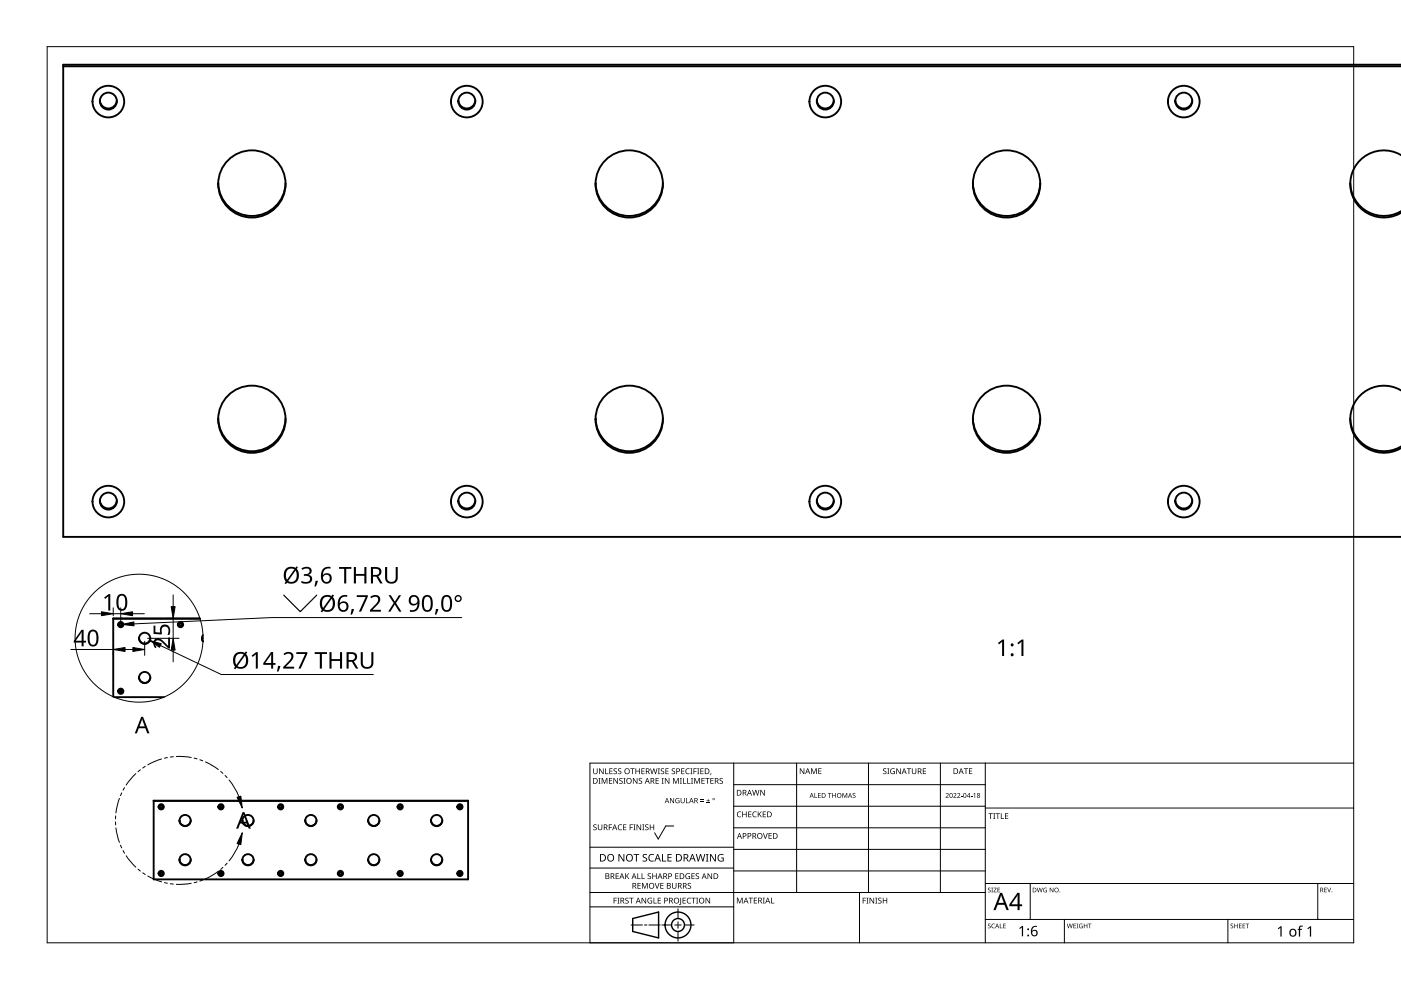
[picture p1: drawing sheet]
<svg xmlns="http://www.w3.org/2000/svg" width="297mm" height="210mm" viewBox="0 0 297 210" stroke-linecap="round" stroke-linejoin="round" font-family="sans-serif">
<g fill="none" stroke="#000" stroke-width=".4">
<path d="M13.4 14.1h283.7M297.1 13.7h-283.7v100.1h283.7M24.8 21.3a1.8 1.8 0 0 1-1.8 1.7 1.8 1.8 0 0 1-1.8-1.7M60.5 38.8a7.1 7.1 0 0 1-7.1 7 7.1 7.1 0 0 1-7.1-7M100.8 21.3a1.8 1.8 0 0 1-1.8 1.7 1.8 1.8 0 0 1-1.8-1.7M140.5 38.8a7.1 7.1 0 0 1-7.1 7 7.1 7.1 0 0 1-7.1-7M176.8 21.3a1.8 1.8 0 0 1-1.8 1.7 1.8 1.8 0 0 1-1.8-1.7M220.5 38.8a7.1 7.1 0 0 1-7.1 7 7.1 7.1 0 0 1-7.1-7M252.8 21.3a1.8 1.8 0 0 1-1.8 1.7 1.8 1.8 0 0 1-1.8-1.7M286.3 38.8a7.1 7.1 0 0 0 10.8 6M297.1 32.9a7.1 7.1 0 0 0-10.8 6.1 7.1 7.1 0 0 0 10.8 6.1M60.5 88.7a7.1 7.1 0 0 1-7.1 7 7.1 7.1 0 0 1-7.1-7"/>
<path d="M140.5 88.7a7.1 7.1 0 0 1-7.1 7 7.1 7.1 0 0 1-7.1-7M220.5 88.7a7.1 7.1 0 0 1-7.1 7 7.1 7.1 0 0 1-7.1-7M286.3 88.7a7.1 7.1 0 0 0 10.8 5.9M297.1 82.8a7.1 7.1 0 0 0-10.8 6.1 7.1 7.1 0 0 0 10.8 6.1M21.2 106.1a1.8 1.8 0 0 0 1.8 1.7 1.8 1.8 0 0 0 1.8-1.7M97.2 106.1a1.8 1.8 0 0 0 1.8 1.7 1.8 1.8 0 0 0 1.8-1.7M173.2 106.1a1.8 1.8 0 0 0 1.8 1.7 1.8 1.8 0 0 0 1.8-1.7M249.2 106.1a1.8 1.8 0 0 0 1.8 1.7 1.8 1.8 0 0 0 1.8-1.7M24 131.2h18.4M25.9 132.4l-.3 .3-.3-.3M31.9 135.3a1.19 1.19 0 0 1-1.2 1.2 1.19 1.19 0 0 1-1.2-1.2M38.6 132.4l-.3 .3-.3-.3"/>
<path d="M42.4 131.1h-18.4v16.6M42.8 135.3l.2 .7M43 134.7l-.2 .6M24.2 147.8h10.5M25.9 146.5l-.3 .3-.3-.3M31.9 143.6a1.19 1.19 0 0 1-1.2 1.2 1.19 1.19 0 0 1-1.2-1.2M32.6 169.8h66.6v16.6h-66.6zM32.6 169.8h66.6M33.9 171l.3 .3 .3-.3M38.1 173.9a1.19 1.19 0 0 0 1.1 1.2 1.19 1.19 0 0 0 1.2-1.2M46.5 171l.3 .3 .3-.3M51.4 173.9a1.19 1.19 0 0 0 1.2 1.2 1.19 1.19 0 0 0 1.2-1.2"/>
<path d="M59.2 171l.3 .3 .3-.3M64.7 173.9a1.19 1.19 0 0 0 1.2 1.2 1.19 1.19 0 0 0 1.2-1.2M71.9 171l.3 .3 .3-.3M78.1 173.9a1.19 1.19 0 0 0 1.1 1.2 1.19 1.19 0 0 0 1.2-1.2M84.5 171l.3 .3 .3-.3M91.4 173.9a1.19 1.19 0 0 0 1.2 1.2 1.19 1.19 0 0 0 1.2-1.2M97.2 171l.3 .3 .3-.3M33.9 185.2l.3 .2 .3-.2M40.4 182.3a1.19 1.19 0 0 1-1.2 1.1 1.19 1.19 0 0 1-1.1-1.1M46.5 185.2l.3 .2 .3-.2M53.8 182.3a1.19 1.19 0 0 1-1.2 1.1 1.19 1.19 0 0 1-1.2-1.1M59.2 185.2l.3 .2 .3-.2"/>
<path d="M67.1 182.3a1.19 1.19 0 0 1-1.2 1.1 1.19 1.19 0 0 1-1.2-1.1M71.9 185.2l.3 .2 .3-.2M80.4 182.3a1.19 1.19 0 0 1-1.2 1.1 1.19 1.19 0 0 1-1.1-1.1M84.5 185.2l.3 .2 .3-.2M93.8 182.3a1.19 1.19 0 0 1-1.2 1.1 1.19 1.19 0 0 1-1.2-1.1M97.2 185.2l.3 .2 .3-.2"/>
<circle cx="23" cy="21.5" r="3.4"/>
<circle cx="23" cy="21.4" r="1.8"/>
<circle cx="53.4" cy="39" r="7.1"/>
<circle cx="99" cy="21.5" r="3.4"/>
<circle cx="99" cy="21.4" r="1.8"/>
<circle cx="133.4" cy="39" r="7.1"/>
<circle cx="175" cy="21.5" r="3.4"/>
<circle cx="175" cy="21.4" r="1.8"/>
<circle cx="213.4" cy="39" r="7.1"/>
<circle cx="251" cy="21.5" r="3.4"/>
<circle cx="251" cy="21.4" r="1.8"/>
<circle cx="53.4" cy="88.9" r="7.1"/>
<circle cx="133.4" cy="88.9" r="7.1"/>
<circle cx="213.4" cy="88.9" r="7.1"/>
<circle cx="23" cy="106.4" r="3.4"/>
<circle cx="23" cy="106.2" r="1.8"/>
<circle cx="99" cy="106.4" r="3.4"/>
<circle cx="99" cy="106.2" r="1.8"/>
<circle cx="175" cy="106.4" r="3.4"/>
<circle cx="175" cy="106.2" r="1.8"/>
<circle cx="251" cy="106.4" r="3.4"/>
<circle cx="251" cy="106.2" r="1.8"/>
<circle cx="25.6" cy="132.4" r=".56"/>
<circle cx="25.6" cy="132.4" r=".3"/>
<circle cx="30.7" cy="135.3" r="1.19"/>
<circle cx="38.3" cy="132.4" r=".56"/>
<circle cx="38.3" cy="132.4" r=".3"/>
<circle cx="25.6" cy="146.6" r=".56"/>
<circle cx="25.6" cy="146.5" r=".3"/>
<circle cx="30.7" cy="143.7" r="1.19"/>
<circle cx="34.2" cy="171.1" r=".56"/>
<circle cx="34.2" cy="171" r=".3"/>
<circle cx="39.2" cy="174" r="1.19"/>
<circle cx="46.8" cy="171.1" r=".56"/>
<circle cx="46.8" cy="171" r=".3"/>
<circle cx="52.6" cy="174" r="1.19"/>
<circle cx="59.5" cy="171.1" r=".56"/>
<circle cx="59.5" cy="171" r=".3"/>
<circle cx="65.9" cy="174" r="1.19"/>
<circle cx="72.2" cy="171.1" r=".56"/>
<circle cx="72.2" cy="171" r=".3"/>
<circle cx="79.2" cy="174" r="1.19"/>
<circle cx="84.8" cy="171.1" r=".56"/>
<circle cx="84.8" cy="171" r=".3"/>
<circle cx="92.6" cy="174" r="1.19"/>
<circle cx="97.5" cy="171.1" r=".56"/>
<circle cx="97.5" cy="171" r=".3"/>
<circle cx="34.2" cy="185.2" r=".56"/>
<circle cx="34.2" cy="185.2" r=".3"/>
<circle cx="39.2" cy="182.3" r="1.19"/>
<circle cx="46.8" cy="185.2" r=".56"/>
<circle cx="46.8" cy="185.2" r=".3"/>
<circle cx="52.6" cy="182.3" r="1.19"/>
<circle cx="59.5" cy="185.2" r=".56"/>
<circle cx="59.5" cy="185.2" r=".3"/>
<circle cx="65.9" cy="182.3" r="1.19"/>
<circle cx="72.2" cy="185.2" r=".56"/>
<circle cx="72.2" cy="185.2" r=".3"/>
<circle cx="79.2" cy="182.3" r="1.19"/>
<circle cx="84.8" cy="185.2" r=".56"/>
<circle cx="84.8" cy="185.2" r=".3"/>
<circle cx="92.6" cy="182.3" r="1.19"/>
<circle cx="97.5" cy="185.2" r=".56"/>
<circle cx="97.5" cy="185.2" r=".3"/>
</g>
<circle cx="29.5" cy="135.3" r="13.6" fill="none" stroke="#000" stroke-width=".21"/>
<path d="M10 9.9h277v190h-277z" fill="none" stroke="#000" stroke-width=".21"/>
<g fill="none" stroke="#000" stroke-width=".21">
<path d="M125.1 179.6h30.5M142.8 175.1h-1.6l-1.6 2.8-.8-1.3M155.6 161.8v38.1h-30.5v-38.1h161.9M155.6 166.4h53.3M155.6 170.9h53.3M155.6 175.5h53.3M168.9 161.8v27.4M184.1 161.8v27.4M199.4 161.8v27.4M208.9 161.8v38.1M208.9 171.3h78.1M125.1 192.3h30.5"/>
<path d="M125.1 189.2h83.8M125.1 184h30.5M133.8 196.1h2.4M136.6 196.1h.6M137.6 196.1h2.4M140.3 196.1h2.1M143.1 196.1h1.3M143.7 192.7v2M143.7 195.4v1.4M143.7 197.5v2M145.1 196.1h2.1M155.6 180.1h53.3"/>
<path d="M155.6 184.7h53.3M182.2 189.2v10.7M208.9 194.9h78.1M208.9 187.3h78.1M218.4 187.3v7.6M225.7 194.9v5M260.3 194.9v5M279.4 187.3v7.6"/>
</g>
<g fill="#000">
<path d="M125.8 174.9l.5-.1h.2l-.1 .2a.25 .25 0 0 0-.3-.1 .25 .25 0 0 0 0 .4 .4 .4 0 0 1 .4 .3 .4 .4 0 0 1-.2 .5 .4 .4 0 0 1-.5-.3v.1a.27 .27 0 0 0 .5 0 .27 .27 0 0 0-.1-.4l-.4-.2zM125.8 162.9h.1v.8a.32 .32 0 0 0 .3 .3 .32 .32 0 0 0 .3-.3v-.8h.2v.8a.47 .47 0 0 1-.5 .4 .47 .47 0 0 1-.4-.4zM126.9 165h.4l-.1 .1v1l.1 .1h-.4l.1-.1v-1zM126.8 174.8h.1v.8a.32 .32 0 0 0 .3 .3 .32 .32 0 0 0 .3-.3v-.8h.2v.8a.47 .47 0 0 1-.5 .4 .47 .47 0 0 1-.4-.4zM127 162.9h.2l.6 1v-1h.2v1.2h-.2l-.7-1 .1 1h-.2zM127.6 165h.2l.4 1 .4-1h.2v1.2h-.2v-1.1l-.4 1.1h-.1l-.4-1.1v1.1h-.1zM128.3 162.9h.2v1.1h.5v.1h-.7zM129.1 174.8h.7v.1h-.6v.5h.5v.1h-.5v.5h-.1zM129.1 165h.7v.1h-.5v.4h.5v.1h-.5v.4h.5v.2h-.7zM129.2 162.9h.7v.1h-.5v.4h.4v.2h-.4v.4h.5v.1h-.7zM130.1 163l.5-.1 .2 .1v.1a.25 .25 0 0 0-.4-.1 .25 .25 0 0 0 0 .4 .4 .4 0 0 1 .4 .3 .4 .4 0 0 1-.2 .5 .4 .4 0 0 1-.5-.3v.1a.27 .27 0 0 0 .5 0 .27 .27 0 0 0-.1-.4l-.4-.2zM130.1 165h.1l.7 1v-1h.1v1.2h-.2l-.6-1v1h-.1z"/>
<path d="M131.1 175l.5-.2 .3 .1-.1 .1a.49 .49 0 0 0-.7 .4 .49 .49 0 0 0 .8 .4 .57 .57 0 0 1-.8 0 .57 .57 0 0 1 0-.8zM131.1 163l.4-.1 .2 .1v.1a.25 .25 0 0 0-.4-.1 .25 .25 0 0 0 0 .4 .4 .4 0 0 1 .5 .3 .4 .4 0 0 1-.3 .5 .4 .4 0 0 1-.5-.3l.1 .1a.27 .27 0 0 0 .4 0 .27 .27 0 0 0-.1-.4l-.3-.2zM131.3 165.1l.5-.2 .2 .1v.1a.25 .25 0 0 0-.4-.1 .25 .25 0 0 0 0 .4 .4 .4 0 0 1 .4 .3 .4 .4 0 0 1-.2 .5 .4 .4 0 0 1-.5-.2h.1a.27 .27 0 0 0 .4 .1 .27 .27 0 0 0-.1-.4l-.4-.3zM132.2 165h.4l-.1 .1v1l.1 .1h-.4l.1-.1v-1zM132.1 174.8h.7v.1h-.5v.4h.5v.1h-.5v.5h.5v.1h-.7zM133.5 174.8h.7v.1h-.5v.5h.5v.1h-.5v.5h-.2zM133.6 162.9h.9v.1h-.3v1.1h-.2v-1.1h-.4zM134.3 174.8h.4l-.1 .1v1l.1 .1h-.4l.1-.1v-1zM134.2 165h.2l.6 1v-1h.2v1.2h-.2l-.7-1v1h-.1zM134.7 162.9h.2v.5h.6v-.5h.2v1.2h-.2v-.5h-.6v.5h-.2zM135 174.8h.1l.7 1v-1h.1v1.2h-.2l-.6-1v1h-.1zM135.5 165.1l.4-.2 .2 .1v.1a.25 .25 0 0 0-.4-.1 .25 .25 0 0 0 0 .4 .4 .4 0 0 1 .5 .3 .4 .4 0 0 1-.3 .5 .4 .4 0 0 1-.5-.2h.1a.27 .27 0 0 0 .4 .1 .27 .27 0 0 0-.1-.4l-.3-.3z"/>
<path d="M136.2 174.8h.4l-.1 .1v1l.1 .1h-.4l.1-.1v-1zM136 162.9h.7v.1h-.6v.4h.5v.2h-.5v.4h.6v.1h-.7zM136.8 174.9l.4-.1h.3l-.1 .2a.25 .25 0 0 0-.3-.1 .25 .25 0 0 0 0 .4 .4 .4 0 0 1 .4 .3 .4 .4 0 0 1-.3 .5 .4 .4 0 0 1-.4-.3v.1a.27 .27 0 0 0 .5 0 .27 .27 0 0 0-.1-.4l-.4-.2zM137.8 174.8h.1v.5h.6v-.5h.2v1.2h-.2v-.6h-.6v.6h-.1zM137.8 162.9h.2l.3 1 .2-1h.2l.3 1 .2-1h.2l-.3 1.2h-.2l-.3-1-.3 1h-.1zM139 165h.7v.1h-.5v.4h.4v.1h-.4v.4h.5v.2h-.7zM139.5 162.9h.4l-.1 .1v1l.1 .1h-.4l.1-.1v-1zM140.3 165h.4l-.1 .1v1l.1 .1h-.4l.1-.1v-1zM140.1 163l.5-.1 .2 .1v.1a.25 .25 0 0 0-.4-.1 .25 .25 0 0 0 0 .4 .4 .4 0 0 1 .4 .3 .4 .4 0 0 1-.2 .5 .4 .4 0 0 1-.5-.3l.1 .1a.27 .27 0 0 0 .4 0 .27 .27 0 0 0-.1-.4l-.4-.2zM141.1 162.9h.7v.1h-.6v.4h.5v.2h-.5v.4h.6v.1h-.7zM141 165h.1l.7 1v-1h.1v1.2h-.2l-.6-1v1h-.1zM142.1 169.2h.1l.6 .9v-.9h.1v1.1h-.1l-.6-.9v.9h-.1z"/>
<path d="M142.5 163l.4-.1 .2 .1v.1a.25 .25 0 0 0-.4-.1 .25 .25 0 0 0 0 .4 .4 .4 0 0 1 .4 .3 .4 .4 0 0 1-.2 .5 .4 .4 0 0 1-.5-.3l.1 .1a.27 .27 0 0 0 .4 0 .27 .27 0 0 0-.1-.4l-.4-.2zM142.7 165h.2l.4 1 .4-1h.2v1.2h-.1v-1.1l-.4 1.1h-.2l-.4-1.1v1.1h-.1zM143.3 169.3l.5-.1 .3 .1-.1 .1a.45 .45 0 0 0-.7 .3 .45 .45 0 0 0 .6 .5v-.4h-.2v-.1h.4v.6a.6 .6 0 0 1-.8-.2 .6 .6 0 0 1 0-.8zM144.1 165h.5l-.2 .1v1l.2 .1h-.5l.2-.1v-1zM144.8 165h.2v1h.5v.2h-.7zM144.4 162.9h.7v.1h-.5v.4h.5v.2h-.5v.4h.5v.1h-.7zM144.3 169.2h.2v.7a.28 .28 0 0 0 .2 .3 .28 .28 0 0 0 .3-.3v-.7h.2v.7a.42 .42 0 0 1-.5 .4 .42 .42 0 0 1-.4-.4zM145.4 169.2h.2v1h.5v.1h-.7zM145.7 165h.2v1h.5v.2h-.7zM145.5 163.1l.4-.2 .3 .1v.1a.49 .49 0 0 0-.7 .4 .49 .49 0 0 0 .7 .5 .57 .57 0 0 1-.8-.1 .57 .57 0 0 1 0-.8zM146.4 162.9h.4l-.1 .1v1l.1 .1h-.4l.1-.1v-1zM146.5 165h.4l-.1 .1v1l.1 .1h-.4l.1-.1v-1z"/>
<path d="M147 162.9h.7v.1h-.5v.5h.5v.1h-.5v.5h-.2zM147.2 165h.2l.4 1 .4-1h.2v1.2h-.2l.1-1.1-.5 1.1h-.1l-.4-1.1v1.1h-.1zM147.8 162.9h.5l-.2 .1v1l.2 .1h-.5l.2-.1v-1zM148.5 169.9h.7v.1h-.7zM148.5 169.5h.7v.2h-.7zM148.5 162.9h.7v.1h-.6v.4h.5v.2h-.5v.4h.6v.1h-.7zM148.7 165h.7v.1h-.5v.4h.5v.1h-.5v.4h.5v.2h-.7zM149.8 170.2h.7v.1h-.7zM149.5 165h.9v.1h-.3v1.1h-.2v-1.1h-.4zM150.1 169.4l.1 .3h.3l-.3 .1v.3l-.1-.3h-.3l.3-.1zM150.7 163.9h.1l-.2 .4zM150.6 165h.7v.1h-.5v.4h.5v.1h-.5v.4h.5v.2h-.7z"/>
<path d="M152.6 165.1l.4-.2 .3 .1-.1 .1a.25 .25 0 0 0-.4-.1 .25 .25 0 0 0 0 .4 .4 .4 0 0 1 .5 .3 .4 .4 0 0 1-.3 .5 .4 .4 0 0 1-.5-.2h.1a.27 .27 0 0 0 .5 .1 .27 .27 0 0 0-.1-.4l-.4-.3zM156.4 172.2l.4-.2 .4 .1-.1 .1a.49 .49 0 0 0-.7 .5 .49 .49 0 0 0 .7 .4 .57 .57 0 0 1-.8 0 .57 .57 0 0 1 0-.8zM157.4 172.1h.1v.5h.7v-.5h.1v1.2h-.1v-.6h-.7v.6h-.1zM158.6 172.1h.7v.1h-.5v.4h.5v.1h-.5v.4h.5v.2h-.7zM159.7 172.2l.4-.2 .3 .1v.1a.49 .49 0 0 0-.7 .5 .49 .49 0 0 0 .7 .4 .57 .57 0 0 1-.8 0 .57 .57 0 0 1 0-.8zM159.5 167.5h.1l.3 1 .3-1h.1l.3 1 .3-1h.1l-.3 1.2h-.2l-.3-1.1-.3 1.1h-.1zM160.7 172.1h.1v.6l.5-.6h.2l-.5 .5 .5 .7h-.1l-.5-.6-.1 .6h-.1zM161.8 176.6h.1l.4 1.1 .3-1.1h.2l-.5 1.2h-.1zM161.2 167.5h.2l.6 1v-1h.2v1.2h-.2l-.7-1v1h-.1zM161.7 172.1h.7v.1h-.5v.4h.5v.1h-.5v.4h.5v.2h-.7zM162.9 176.6h.7v.2h-.5v.3h.5v.2h-.5v.4h.5v.1h-.7zM169.6 162.9h.2l.6 1v-1h.1v1.2h-.1l-.7-1v1h-.1z"/>
<path d="M172 162.9h.2l.4 1 .3-1h.3v1.2h-.2v-1l-.4 1h-.1l-.4-1.1v1.1h-.1zM172.7 168.1h.1v1h.5v.1h-.6zM173.4 168.1h.6v.2h-.4v.3h.4v.1h-.4v.4h.4v.1h-.6zM173.5 162.9h.7v.1h-.5v.4h.4v.1h-.4v.5h.5v.1h-.7zM175.5 168.1h.8v.2h-.3v.9h-.2v-.9h-.3zM176.4 168.1h.2v.5h.5v-.5h.1v1.1h-.1v-.5h-.5v.5h-.2zM178.6 168.1h.2l.3 .9 .3-.9h.2v1.1h-.1v-.9l-.4 .9-.4-.9v.9h-.1zM180.8 168.2l.4-.1 .2 .1-.1 .1a.25 .25 0 0 0-.3-.1 .25 .25 0 0 0-.1 .4 .25 .25 0 0 0 .4 .1 .32 .32 0 0 1-.1 .5 .32 .32 0 0 1-.4-.2 .25 .25 0 0 0 .3 .1 .25 .25 0 0 0 .1-.3l-.4-.3zM187.3 163l.4-.1 .2 .1v.1a.25 .25 0 0 0-.4-.1 .25 .25 0 0 0 0 .4 .4 .4 0 0 1 .5 .3 .4 .4 0 0 1-.3 .5 .4 .4 0 0 1-.5-.3l.1 .1a.27 .27 0 0 0 .4 0 .27 .27 0 0 0-.1-.4l-.3-.2zM188.1 162.9h.5l-.2 .1v1l.2 .1h-.5l.2-.1v-1zM188.9 163.1l.5-.2 .3 .1v.1a.5 .5 0 0 0-.8 .4 .5 .5 0 0 0 .7 .5v-.4h-.3v-.1h.4v.6a.66 .66 0 0 1-.8-.1 .66 .66 0 0 1 0-.9zM190 162.9h.2l.7 1-.1-1h.2v1.2h-.2l-.6-1v1h-.2z"/>
<path d="M192.3 162.9h.9v.1h-.4v1.1h-.2v-1.1h-.3zM193.3 162.9h.2v.8a.32 .32 0 0 0 .3 .3 .32 .32 0 0 0 .3-.3v-.8h.2v.8a.47 .47 0 0 1-.5 .4 .47 .47 0 0 1-.5-.4zM195.7 162.9h.6v.1h-.5v.4h.5v.2h-.5v.4h.5v.1h-.6zM200.5 168.3a.37 .37 0 0 1 .6 0 .37 .37 0 0 1-.2 .5l-.3 .3h.6v.1h-.7l.3-.4a.27 .27 0 0 0 .2-.4 .27 .27 0 0 0-.4-.1zM202.1 168.3a.37 .37 0 0 1 .6 0 .37 .37 0 0 1-.2 .5l-.2 .3h.5v.1h-.7l.3-.4a.27 .27 0 0 0 .3-.4 .27 .27 0 0 0-.5-.1zM202.9 168.3a.37 .37 0 0 1 .6 0 .37 .37 0 0 1-.2 .5l-.2 .3h.5v.1h-.7l.3-.4a.27 .27 0 0 0 .3-.4 .27 .27 0 0 0-.5-.1zM203.7 168.7h.4v.1h-.4zM204.3 162.9h1v.1h-.4v1.1h-.2v-1.1h-.4zM205.8 168.7h.4v.1h-.4zM205.4 162.9h.7v.1h-.5v.4h.5v.1h-.5v.5h.5v.1h-.7zM206.4 168.4l.3-.3v1.1h-.1v-.9zM209.6 172.4h.9v.2h-.4v1h-.1v-1h-.4z"/>
<path d="M210.6 172.4h.4l-.1 .1v1l.1 .1h-.4l.1-.1v-1zM211.1 172.4h.9v.2h-.4v1h-.1v-1h-.4zM212.2 172.4h.2v1.1h.5v.1h-.7zM213.1 172.4h.7v.2h-.6v.3h.5v.2h-.5v.4h.6v.1h-.7zM130.1 190.3h.7v.2h-.5v.4h.4v.1h-.4v.6h-.2zM130.5 185.2h.7v.1h-.5v.4h.5v.1h-.5v.4h.5v.2h-.7zM130.9 190.3h.4l-.1 .2v.9l.1 .2h-.4l.1-.2v-.9zM131.1 181.1h.3l.8 1.3v-1.3h.2v1.6h-.3l-.8-1.4v1.4h-.2zM132.6 190.5l.4-.2 .3 .1-.1 .1a.25 .25 0 0 0-.4-.1 .25 .25 0 0 0 0 .4 .4 .4 0 0 1 .5 .3 .4 .4 0 0 1-.3 .5 .4 .4 0 0 1-.5-.2h.1a.27 .27 0 0 0 .5 .1 .27 .27 0 0 0-.1-.5l-.4-.2zM132.6 185.2h.1v.6l.6-.6h.1l-.5 .5 .5 .7h-.1l-.5-.6-.1 .6h-.1zM133.4 190.3h.9v.2h-.4v1.1h-.1v-1.1h-.4zM134.3 181.1h1.2v.2h-.5v1.4h-.2v-1.4h-.5z"/>
<path d="M135.1 185.2h.2v1h.5v.2h-.7zM135.2 187.2h.6v.1h-.5v.4h.5v.2h-.5v.4h.5v.1h-.6zM136 185.2h.2v1h.5v.2h-.7zM136.1 187.2h.2l.4 1 .4-1h.2v1.2h-.1v-1l-.4 1h-.2l-.4-1 .1 1h-.2zM136 190.3h.2l.7 1.1-.1-1.1h.2v1.3h-.2l-.6-1v1h-.2zM136.3 181.2l.3-.1h.6l-.2 .2a.33 .33 0 0 0-.5 .1 .33 .33 0 0 0 .4 .4 .49 .49 0 0 1 .3 .7 .49 .49 0 0 1-.8 .2l-.2-.1v-.2l.3 .1a.35 .35 0 0 0 .5-.2 .35 .35 0 0 0-.4-.4l-.3-.3zM137.4 190.5l.6-.2 .3 .1-.1 .1a.5 .5 0 0 0-.8 .4 .5 .5 0 0 0 .7 .5v-.3h-.3v-.2h.5v.6a.66 .66 0 0 1-.9-.1 .66 .66 0 0 1 0-.9zM137.4 185.3l.4-.2 .2 .1v.1a.25 .25 0 0 0-.4-.1 .25 .25 0 0 0 0 .4 .4 .4 0 0 1 .4 .3 .4 .4 0 0 1-.2 .5 .4 .4 0 0 1-.5-.2h.1a.27 .27 0 0 0 .4 .1 .27 .27 0 0 0-.1-.4l-.4-.3zM137.7 181.3l.5-.2h.5l-.1 .2a.63 .63 0 0 0-.9 .6 .63 .63 0 0 0 .9 .5v.2a.83 .83 0 0 1-1-.3 .83 .83 0 0 1 .1-1zM138.6 190.3h.1v1.1h.5v.2h-.6zM138.8 187.2h.2l.3 1.1 .4-1.1h.1l-.4 1.2h-.2zM138.3 185.2h.2v.5h.6v-.5h.1v1.2h-.1v-.6h-.6v.6h-.2z"/>
<path d="M139.5 190.3h.6v.2h-.5v.4h.5v.1h-.5v.4h.5v.2h-.6zM140.4 181.1h.2v1.4h.6v.2h-.8zM140 187.2h.7v.1h-.5v.4h.4v.2h-.4v.4h.5v.1h-.7zM141.5 181.1h.9v.2h-.7v.4h.7v.2h-.7v.6h.7v.2h-.9zM142.5 187.2h.1v.8a.32 .32 0 0 0 .4 .3 .32 .32 0 0 0 .3-.3v-.8h.1v.8a.47 .47 0 0 1-.5 .4 .47 .47 0 0 1-.4-.4zM143.2 185.2h.7v.1h-.6v.4h.5v.1h-.5v.4h.6v.2h-.7zM144.2 190.3h.2v1.3l-.1 .2-.3 .1v-.2l.2-.1zM144.7 190.3h.7v.2h-.5v.4h.5v.1h-.5v.4h.5v.2h-.7zM145.5 185.3l.4-.2 .4 .1-.1 .1a.5 .5 0 0 0-.7 .4 .5 .5 0 0 0 .7 .5v-.3h-.3v-.2h.4v.6a.66 .66 0 0 1-.9-.1 .66 .66 0 0 1 .1-.9zM145.8 190.5l.4-.2 .3 .1v.1a.49 .49 0 0 0-.7 .5 .49 .49 0 0 0 .7 .4 .57 .57 0 0 1-.8 0 .57 .57 0 0 1 0-.8zM145.9 187.3l.4-.1 .2 .1v.1a.25 .25 0 0 0-.4-.1 .25 .25 0 0 0 0 .4 .4 .4 0 0 1 .4 .3 .4 .4 0 0 1-.2 .5 .4 .4 0 0 1-.5-.3l.1 .1a.27 .27 0 0 0 .4 0 .27 .27 0 0 0-.1-.4l-.4-.2zM146.6 190.3h.9v.2h-.4v1.1h-.1v-1.1h-.4z"/>
<path d="M146.6 185.2h.7v.1h-.5v.4h.5v.1h-.5v.4h.5v.2h-.7zM147.6 190.3h.4l-.1 .2v.9l.1 .2h-.4l.1-.2v-.9zM147.5 185.3l.5-.2 .2 .1v.1a.25 .25 0 0 0-.4-.1 .25 .25 0 0 0 0 .4 .4 .4 0 0 1 .4 .3 .4 .4 0 0 1-.2 .5 .4 .4 0 0 1-.5-.2h.1a.27 .27 0 0 0 .4 .1 .27 .27 0 0 0-.1-.4l-.4-.3zM147.5 181.1h.2l.4 1.3 .3-1.3h.2l.4 1.3 .3-1.3h.2l-.4 1.6h-.2l-.4-1.4-.3 1.4h-.2zM149.7 181.1h.5l-.2 .1v1.3l.2 .2h-.5l.1-.2v-1.3zM149.6 190.3h.2l.6 1.1v-1.1h.2v1.3h-.2l-.7-1v1h-.1zM150 185.2h.2l.6 1v-1h.2v1.2h-.2l-.7-1 .1 1h-.2zM150.5 181.1h.3l.8 1.3v-1.3h.2v1.6h-.3l-.8-1.4v1.4h-.2zM152.3 181.3l.8-.2h.3l-.1 .2a.65 .65 0 0 0-1 .5 .65 .65 0 0 0 .9 .7v-.5h-.3v-.2h.5v.8a.86 .86 0 0 1-1.1-.2 .86 .86 0 0 1 0-1.1zM156.2 190.3h.3l.3 1 .4-1h.3v1.2h-.2v-1l-.4 1h-.1l-.4-1v1h-.2zM158.7 190.3h.9v.2h-.3v1h-.2v-1h-.4zM159.8 190.3h.7v.2h-.5v.3h.5v.2h-.5v.4h.5v.1h-.7z"/>
<path d="M161.7 190.3h.5l-.2 .2v.9l.2 .1h-.5l.2-.1v-.9zM163.5 190.3h.1v1.1h.6v.1h-.7zM182.9 190.3h.7v.2h-.5v.4h.5v.1h-.5v.6h-.2zM183.7 190.3h.4l-.1 .2v.9l.1 .2h-.4l.1-.2v-.9zM184.4 190.3h.1l.7 1v-1h.1v1.3h-.1l-.7-1v1h-.1zM185.6 190.3h.4l-.1 .2v.9l.1 .2h-.4l.1-.2v-.9zM186.2 190.5l.5-.2 .2 .1v.1a.25 .25 0 0 0-.4-.1 .25 .25 0 0 0 0 .4 .4 .4 0 0 1 .4 .3 .4 .4 0 0 1-.2 .5 .4 .4 0 0 1-.5-.2 .27 .27 0 0 0 .5 .1 .27 .27 0 0 0-.1-.5l-.4-.2zM187.2 190.3h.1v.6h.6v-.6h.2v1.3h-.2v-.6h-.6v.6h-.1zM209.5 188.3l.3-.1 .2 .2a.24 .24 0 0 0-.3-.1 .24 .24 0 0 0-.1 .3 .24 .24 0 0 0 .3 .1 .31 .31 0 0 1 0 .5 .31 .31 0 0 1-.5-.2 .23 .23 0 0 0 .4 .2 .23 .23 0 0 0 0-.4l-.3-.2zM209.5 195.9l.3-.1 .2 .2a.24 .24 0 0 0-.3-.1 .24 .24 0 0 0-.1 .3 .24 .24 0 0 0 .3 .1 .31 .31 0 0 1 0 .5 .31 .31 0 0 1-.5-.1 .23 .23 0 0 0 .4 .1 .23 .23 0 0 0 0-.4l-.3-.2zM210.2 188.2h.3l-.1 .1 .1 .9h-.3l.1-.1zM210.3 196l.4-.2 .2 .1v.1a.39 .39 0 0 0-.6 .3 .39 .39 0 0 0 .6 .4 .46 .46 0 0 1-.7-.1 .46 .46 0 0 1 .1-.6z"/>
<path d="M210.7 188.2h.6l-.5 .9h.5v.1h-.7l.5-.9h-.4zM212 195.8h.1v.9l.4 .1h-.5zM211.5 188.2h.5l-.4 .1v.3h.4l-.4 .1v.4l.4 .1h-.5zM212.7 195.8h.5l-.4 .1v.3h.4l-.4 .2v.3l.4 .1h-.5zM216.1 196.8l.6-.5h.2v2.2h-.2v-1.9l-.5 .4zM219.8 188.2h.2l.2 .8 .2-.8h.1l.2 .8 .2-.8h.2l-.3 1h-.1l-.2-.8-.3 .8h-.1zM221.3 188.3h.7h-.1a.4 .4 0 0 0-.6 .4 .4 .4 0 0 0 .6 .4v-.3l-.3-.1h.4v.5a.53 .53 0 0 1-.7-.2 .53 .53 0 0 1 0-.7zM222.6 188.2h.1l.5 .8v-.8h.1v1h-.1l-.5-.8v.8h-.1zM226.2 195.8h.1l.2 .9 .3-.9h.1l.2 .9 .2-.9h.1l-.2 1h-.1l-.3-.8-.2 .8h-.1zM227.6 195.8h.5l-.4 .1v.3h.4l-.4 .2v.3l.4 .1h-.5zM228.3 195.8h.3l-.1 .1 .1 .9h-.3l.1-.1zM228.9 196l.7-.1-.2 .1a.4 .4 0 0 0-.5 .3 .4 .4 0 0 0 .5 .4v-.3l-.2-.1h.4v.5a.53 .53 0 0 1-.7-.1 .53 .53 0 0 1 0-.7z"/>
<path d="M229.8 195.8h.1v.4h.5v-.4h.1v1h-.1v-.4h-.5v.4h-.1zM230.7 195.8h.7l-.3 .1v.9h-.1v-.9zM260.9 195.9l.4-.1 .1 .2a.24 .24 0 0 0-.3-.1 .24 .24 0 0 0-.1 .3 .24 .24 0 0 0 .4 .1 .31 .31 0 0 1-.1 .5 .31 .31 0 0 1-.4-.1 .23 .23 0 0 0 .3 .1 .23 .23 0 0 0 .1-.4l-.4-.2zM261.7 195.8h.1v.4h.5v-.4h.1v1h-.1v-.4h-.5v.4h-.1zM262.7 195.8h.5l-.4 .1v.3h.4l-.4 .2v.3l.4 .1h-.5zM263.5 195.8h.5l-.4 .1v.3h.4l-.4 .2v.3l.4 .1h-.5zM264.1 195.8h.7l-.3 .1v.9h-.1v-.9zM270.9 196.9l.6-.5h.2v2.2h-.2v-1.9l-.4 .3zM275.5 196.4l.7-.1v.2h-.4l-.1 .2-.1 .2h.5v.2h-.5v1.5h-.2v-1.5h-.3l.3-.2zM277.2 196.9l.6-.5h.2v2.2h-.3v-1.9l-.4 .3zM280.8 188.2h.5l-.4 .1v.3h.4l-.4 .1v.4l.4 .1h-.5zM281.4 188.2h.1l.3 .8 .3-.8h.1l-.3 1h-.2z"/>
<path d="M125.7 165h.4a.61 .61 0 0 1 .6 .6 .61 .61 0 0 1-.6 .6h-.4zM125.9 165.1v.9h.2a.48 .48 0 0 0 .5-.4 .48 .48 0 0 0-.5-.5z"/>
<path d="M128 174.8h.3a.35 .35 0 0 1 .5 .2 .35 .35 0 0 1-.3 .5l.4 .5h-.2l-.3-.5h-.2v.5h-.2zM128.2 174.9v.5h.1a.23 .23 0 0 0 .3-.2 .23 .23 0 0 0-.3-.3z"/>
<path d="M130.3 174.8h.1l.5 1.2h-.2l-.1-.4h-.5l-.2 .4h-.1zM130.3 175l-.2 .5h.4z"/>
<path d="M132.3 163.5a.61 .61 0 0 1 1.2 0 .61 .61 0 0 1-1.2 0zM132.6 163.5a.45 .45 0 0 0 .8 0 .45 .45 0 0 0-.8 0z"/>
<path d="M132.7 165.6a.61 .61 0 0 1 1.2 0 .61 .61 0 0 1-1.2 0zM133 165.6a.45 .45 0 0 0 .9 0 .45 .45 0 0 0-.9 0z"/>
<path d="M136.9 162.9h.4a.35 .35 0 0 1 .4 .3 .35 .35 0 0 1-.2 .4l.3 .5h-.2l-.3-.5h-.2v.5h-.2zM137.1 163v.5h.2a.23 .23 0 0 0 .3-.2 .23 .23 0 0 0-.3-.3z"/>
<path d="M137.2 165h.1l.5 1.2h-.2l-.1-.4h-.5l-.2 .4h-.1zM137.2 165.1l-.2 .6h.4z"/>
<path d="M137.9 165h.4a.35 .35 0 0 1 .4 .2 .35 .35 0 0 1-.2 .4l.3 .6h-.2l-.3-.5h-.2v.5h-.2zM138.1 165.1v.4h.2a.23 .23 0 0 0 .3-.2 .23 .23 0 0 0-.3-.2z"/>
<path d="M141.4 169.2h.1l.4 1.1h-.1l-.2-.3h-.4l-.1 .3h-.2zM141.4 169.3l-.2 .5h.4z"/>
<path d="M143.4 162.9h.3a.41 .41 0 0 1 .5 .5 .41 .41 0 0 1-.6 .3v.4h-.2zM143.6 163v.5a.29 .29 0 0 0 .4-.2 .29 .29 0 0 0-.4-.3z"/>
<path d="M146.5 169.2h.2l.4 1.1h-.2l-.1-.3h-.4l-.2 .3h-.1zM146.6 169.3l-.2 .5h.4z"/>
<path d="M147.2 169.2h.3a.31 .31 0 0 1 .4 .2 .31 .31 0 0 1-.2 .4l.3 .5h-.2l-.2-.5h-.2v.5h-.2zM147.4 169.3v.4h.1a.21 .21 0 0 0 .3-.2 .21 .21 0 0 0-.3-.2z"/>
<path d="M149.4 162.9h.4a.61 .61 0 0 1 .6 .6 .61 .61 0 0 1-.6 .6h-.4zM149.6 163v1h.2a.48 .48 0 0 0 .4-.5 .48 .48 0 0 0-.4-.5z"/>
<path d="M151.1 169.4a.24 .24 0 0 1 .4 0 .24 .24 0 0 1-.4 0zM151.2 169.4a.14 .14 0 0 0 .2 0 .14 .14 0 0 0-.2 0z"/>
<path d="M151.6 165h.3a.35 .35 0 0 1 .4 .2 .35 .35 0 0 1-.2 .4l.3 .6h-.2l-.2-.5h-.3v.5h-.1zM151.7 165.1v.4h.2a.23 .23 0 0 0 .3-.2 .23 .23 0 0 0-.3-.2z"/>
<path d="M156.7 176.6h.1l.5 1.2h-.1l-.2-.3h-.5l-.1 .3h-.2zM156.8 176.8l-.2 .5h.4z"/>
<path d="M156.2 167.5h.4a.61 .61 0 0 1 .6 .6 .61 .61 0 0 1-.6 .6h-.4zM156.4 167.6v1h.1a.48 .48 0 0 0 .5-.5 .48 .48 0 0 0-.4-.5z"/>
<path d="M157.5 167.5h.3a.35 .35 0 0 1 .4 .2 .35 .35 0 0 1-.2 .4l.3 .6h-.1l-.3-.5h-.3v.5h-.1zM157.6 167.6v.5h.2a.23 .23 0 0 0 .3-.3 .23 .23 0 0 0-.3-.2z"/>
<path d="M157.5 176.6h.3a.41 .41 0 0 1 .5 .5 .41 .41 0 0 1-.7 .3v.4h-.1zM157.6 176.8v.4a.29 .29 0 0 0 .5-.2 .29 .29 0 0 0-.5-.2z"/>
<path d="M158.5 176.6h.3a.41 .41 0 0 1 .5 .5 .41 .41 0 0 1-.6 .3v.4h-.2zM158.7 176.8v.4a.29 .29 0 0 0 .4-.2 .29 .29 0 0 0-.4-.2z"/>
<path d="M158.8 167.5h.2l.5 1.2h-.2l-.2-.4h-.4l-.2 .4h-.1zM158.9 167.6l-.2 .6h.4z"/>
<path d="M159.5 176.6h.4a.35 .35 0 0 1 .4 .3 .35 .35 0 0 1-.2 .4l.3 .5h-.2l-.3-.5h-.2v.5h-.2zM159.7 176.8v.4h.2a.23 .23 0 0 0 .3-.2 .23 .23 0 0 0-.3-.2z"/>
<path d="M160.4 177.2a.65 .65 0 0 1 1.3 0 .65 .65 0 0 1-1.3 0zM160.7 177.2a.45 .45 0 0 0 .9 0 .45 .45 0 0 0-.9 0z"/>
<path d="M162.7 172.1h.3a.61 .61 0 0 1 .6 .6 .61 .61 0 0 1-.6 .6h-.3zM162.8 172.2v.9h.2a.48 .48 0 0 0 .5-.4 .48 .48 0 0 0-.5-.5z"/>
<path d="M163.9 176.6h.4a.61 .61 0 0 1 .6 .7 .61 .61 0 0 1-.7 .5h-.3zM164 176.8v.9h.2a.48 .48 0 0 0 .5-.4 .48 .48 0 0 0-.5-.5z"/>
<path d="M171.2 162.9h.1l.5 1.2h-.2l-.1-.4h-.5l-.1 .4h-.2zM171.2 163.1l-.1 .5h.3z"/>
<path d="M172 168.1l.5 1.1-.2-.3h-.4l-.3 .3zM172.1 168.3l-.2 .4h.4z"/>
<path d="M174.2 168.1h.3a.51 .51 0 0 1 .5 .6 .51 .51 0 0 1-.5 .5h-.3zM174.4 168.3v.8l.3-.1 .2-.2v-.4z"/>
<path d="M177.4 168.7a.51 .51 0 0 1 1 0 .51 .51 0 0 1-1 0zM177.6 168.7a.38 .38 0 0 0 .7 0 .38 .38 0 0 0-.7 0z"/>
<path d="M180.2 168.1l.5 1.1-.3-.3h-.4l-.2 .3zM180.2 168.3l-.1 .4h.3z"/>
<path d="M191.6 162.9h.2l.4 1.2h-.1l-.2-.4h-.4l-.2 .4h-.1zM191.7 163.1l-.2 .5h.4z"/>
<path d="M194.6 162.9h.3a.35 .35 0 0 1 .5 .2 .35 .35 0 0 1-.3 .5l.4 .5h-.2l-.3-.5h-.3v.5h-.1zM194.7 163v.5h.2a.23 .23 0 0 0 .3-.2 .23 .23 0 0 0-.3-.3z"/>
<path d="M201.4 168.2l.4-.1 .1 .3 .1 .5-.2 .3-.3-.1-.2-.2zM201.5 168.3v.1a.37 .37 0 0 0-.1 .4 .37 .37 0 0 0 .4 .2 .4 .4 0 0 0 .1-.5 .4 .4 0 0 0-.4-.2z"/>
<path d="M202.2 162.9h.3a.61 .61 0 0 1 .6 .6 .61 .61 0 0 1-.6 .6h-.3zM202.3 163v1h.2a.48 .48 0 0 0 .5-.5 .48 .48 0 0 0-.5-.5z"/>
<path d="M203.7 162.9h.2l.4 1.2h-.1l-.2-.4h-.5l-.1 .4h-.2zM203.8 163.1l-.2 .5h.4z"/>
<path d="M204.3 168.2l.4-.1 .2 .3v.5l-.2 .3-.3-.1-.2-.2zM204.4 168.3v.1a.37 .37 0 0 0-.1 .4 .37 .37 0 0 0 .4 .2 .4 .4 0 0 0 .1-.5 .4 .4 0 0 0-.4-.2z"/>
<path d="M205.5 168.1h.1v.7h.2l-.2 .4h-.1v-.3h-.5zM205.5 168.3l-.4 .5h.4z"/>
<path d="M207.2 168.2a.29 .29 0 0 1 .5 0 .29 .29 0 0 1-.1 .4 .29 .29 0 0 1 .1 .5 .29 .29 0 0 1-.5 0 .29 .29 0 0 1 .1-.5zM207.2 168.9a.2 .2 0 0 0 .4 0 .2 .2 0 0 0-.4 0zM207.3 168.4a.17 .17 0 0 0 .3 0 .17 .17 0 0 0-.3 0z"/>
<path d="M128.4 185.2h.3a.31 .31 0 0 1 .4 .1 .31 .31 0 0 1-.2 .4 .33 .33 0 0 1 .3 .4 .33 .33 0 0 1-.4 .3h-.4zM128.5 185.8v.4h.3a.23 .23 0 0 0 .2-.2 .23 .23 0 0 0-.3-.2zM128.5 185.3v.4h.2a.21 .21 0 0 0 .3-.2 .21 .21 0 0 0-.3-.2z"/>
<path d="M127.2 181.1h.5a.79 .79 0 0 1 .8 .8 .79 .79 0 0 1-.9 .8h-.4zM127.4 181.2v1.3h.2a.62 .62 0 0 0 .7-.6 .62 .62 0 0 0-.6-.7z"/>
<path d="M129.5 185.2h.3a.35 .35 0 0 1 .4 .2 .35 .35 0 0 1-.2 .4l.3 .6h-.1l-.3-.5h-.3v.5h-.1zM129.6 185.3v.4h.2a.23 .23 0 0 0 .3-.2 .23 .23 0 0 0-.3-.2z"/>
<path d="M128.9 181.3a.77 .77 0 0 1 1.2 .1 .77 .77 0 0 1-.2 1.1 .77 .77 0 0 1-1.1-.3v-.5zM129.1 181.4a.63 .63 0 0 0-.2 .8 .63 .63 0 0 0 .9 .2l.1-.1a.61 .61 0 0 0 0-.8 .61 .61 0 0 0-.8-.1z"/>
<path d="M131.6 190.3h.3a.35 .35 0 0 1 .4 .3 .35 .35 0 0 1-.2 .4l.3 .6h-.1l-.3-.5h-.3v.5h-.1zM131.7 190.5v.4h.2a.23 .23 0 0 0 .3-.2 .23 .23 0 0 0-.3-.2z"/>
<path d="M131.8 185.2h.1l.5 1.2h-.2l-.1-.4h-.5l-.1 .4h-.2zM131.8 185.3l-.1 .6h.3z"/>
<path d="M132.9 181.3a.77 .77 0 0 1 1.1 0 .77 .77 0 0 1-.1 1.2 .77 .77 0 0 1-1.1-.3l-.1-.5zM133.1 181.4a.63 .63 0 0 0-.2 .8 .63 .63 0 0 0 .9 .2l.1-.1a.61 .61 0 0 0 0-.8 .61 .61 0 0 0-.8-.1z"/>
<path d="M134.1 187.2h.3a.35 .35 0 0 1 .5 .2 .35 .35 0 0 1-.3 .5l.4 .5h-.2l-.3-.5h-.2v.5h-.2zM134.3 187.3v.5h.1a.23 .23 0 0 0 .3-.2 .23 .23 0 0 0-.3-.3z"/>
<path d="M134.4 185.2h.1l.5 1.2h-.2l-.1-.4h-.5l-.2 .4h-.1zM134.4 185.3l-.2 .6h.4z"/>
<path d="M135.3 190.3h.1l.5 1.3h-.2l-.1-.4h-.5l-.2 .4h-.1zM135.3 190.5l-.2 .5h.4z"/>
<path d="M137.5 187.8a.61 .61 0 0 1 1.2 0 .61 .61 0 0 1-1.2 0zM137.8 187.8a.45 .45 0 0 0 .8 0 .45 .45 0 0 0-.8 0z"/>
<path d="M139.3 181.1h.2l.6 1.6h-.2l-.2-.5h-.6l-.2 .5h-.2zM139.4 181.3l-.2 .7h.5z"/>
<path d="M139.9 185.2h.1l.5 1.2h-.2l-.1-.4h-.5l-.1 .4h-.2zM139.9 185.3l-.2 .6h.4z"/>
<path d="M140.6 185.2h.4a.35 .35 0 0 1 .4 .2 .35 .35 0 0 1-.2 .4l.3 .6h-.2l-.3-.5h-.2v.5h-.2zM140.8 185.3v.4h.2a.23 .23 0 0 0 .3-.2 .23 .23 0 0 0-.3-.2z"/>
<path d="M141.4 187.2h.3a.31 .31 0 0 1 .5 .2 .31 .31 0 0 1-.2 .4 .33 .33 0 0 1 .2 .4 .33 .33 0 0 1-.4 .2h-.4zM141.5 187.9v.4h.3a.23 .23 0 0 0 .3-.2 .23 .23 0 0 0-.3-.2zM141.5 187.3v.4h.3a.21 .21 0 0 0 .2-.2 .21 .21 0 0 0-.3-.2z"/>
<path d="M140.8 190.3h.4a.41 .41 0 0 1 .4 .5 .41 .41 0 0 1-.6 .3v.5h-.2zM141 190.5v.5a.29 .29 0 0 0 .5-.3 .29 .29 0 0 0-.5-.2z"/>
<path d="M141.9 190.3h.3a.35 .35 0 0 1 .4 .3 .35 .35 0 0 1-.2 .4l.3 .6h-.1l-.3-.5h-.3v.5h-.1zM142 190.5v.4h.2a.23 .23 0 0 0 .3-.2 .23 .23 0 0 0-.3-.2z"/>
<path d="M141.7 185.2h.3a.41 .41 0 0 1 .5 .5 .41 .41 0 0 1-.6 .2v.5h-.2zM141.9 185.3v.5a.29 .29 0 0 0 .4-.3 .29 .29 0 0 0-.4-.2z"/>
<path d="M143.7 187.2h.4a.35 .35 0 0 1 .4 .2 .35 .35 0 0 1-.2 .5l.3 .5h-.2l-.3-.5h-.2v.5h-.2zM143.9 187.3v.5h.2a.23 .23 0 0 0 .3-.2 .23 .23 0 0 0-.3-.3z"/>
<path d="M142.8 191a.61 .61 0 0 1 1.2 0 .61 .61 0 0 1-1.2 0zM143 191a.45 .45 0 0 0 .9 0 .45 .45 0 0 0-.9 0z"/>
<path d="M143.3 181.1h.5a.79 .79 0 0 1 .8 .8 .79 .79 0 0 1-.8 .8h-.5zM143.5 181.2v1.3h.2a.62 .62 0 0 0 .7-.6 .62 .62 0 0 0-.6-.7z"/>
<path d="M144.8 187.2h.3a.35 .35 0 0 1 .5 .2 .35 .35 0 0 1-.3 .5l.4 .5h-.2l-.3-.5h-.3v.5h-.1zM144.9 187.3v.5h.2a.23 .23 0 0 0 .3-.2 .23 .23 0 0 0-.3-.3z"/>
<path d="M144.1 185.2h.4a.61 .61 0 0 1 .6 .6 .61 .61 0 0 1-.6 .6h-.4zM144.3 185.3v.9h.1a.48 .48 0 0 0 .5-.4 .48 .48 0 0 0-.4-.5z"/>
<path d="M144.9 181.1h.5a.45 .45 0 0 1 .5 .3 .45 .45 0 0 1-.3 .6l.5 .7h-.3l-.4-.7h-.3v.7h-.2zM145.1 181.3v.5h.3a.3 .3 0 0 0 .3-.3 .3 .3 0 0 0-.3-.2z"/>
<path d="M146.7 181.1h.2l.6 1.6h-.2l-.2-.5h-.6l-.2 .5h-.2zM146.8 181.3l-.2 .7h.5z"/>
<path d="M148.1 191a.61 .61 0 0 1 1.2 0 .61 .61 0 0 1-1.2 0zM148.4 191a.45 .45 0 0 0 .9 0 .45 .45 0 0 0-.9 0z"/>
<path d="M149.2 185.2h.2l.4 1.2h-.1l-.2-.4h-.4l-.2 .4h-.1zM149.3 185.3l-.2 .6h.4z"/>
<path d="M151.3 185.2h.4a.61 .61 0 0 1 .6 .6 .61 .61 0 0 1-.7 .6h-.3zM151.5 185.3v.9h.1a.48 .48 0 0 0 .5-.4 .48 .48 0 0 0-.4-.5z"/>
<path d="M158.1 190.3h.1l.5 1.2h-.2l-.1-.3h-.5l-.1 .3h-.2zM158.2 190.5l-.2 .5h.4z"/>
<path d="M160.8 190.3h.3a.35 .35 0 0 1 .4 .3 .35 .35 0 0 1-.2 .4l.3 .5h-.1l-.3-.5h-.3v.5h-.1zM160.9 190.5v.4h.2a.23 .23 0 0 0 .3-.2 .23 .23 0 0 0-.3-.2z"/>
<path d="M162.7 190.3h.1l.5 1.2h-.1l-.2-.3h-.5l-.1 .3h-.2zM162.8 190.5l-.2 .5h.4z"/>
<path d="M211.4 195.8l.5 1-.3-.3h-.4l-.2 .3zM211.4 196l-.1 .4h.3z"/>
<path d="M212 189.3h.5l1.4 3.7h-.5l-.4-1.2h-1.5l-.4 1.2h-.5zM212.2 189.8l-.5 1.6h1.1z"/>
<path d="M215.7 189.3h.5v2.4h.5v.4h-.5v.9h-.5v-.9h-1.7v-.3zM215.7 189.8l-1.3 1.9h1.3z"/>
<path d="M218.9 196.5l.3-.2a.38 .38 0 0 1 .6 .2 .74 .74 0 0 0-.9 .9 .7 .7 0 0 1 1 .2 .7 .7 0 0 1-.4 1 .7 .7 0 0 1-.9-.6v-.9zM218.8 197.8a.5 .5 0 0 0 1 0 .5 .5 0 0 0-1 0z"/>
<path d="M219 188.2h.3a.49 .49 0 0 1 .4 .5 .49 .49 0 0 1-.5 .5h-.2zM219.1 188.3v.8l.3-.1 .2-.2v-.3z"/>
<path d="M223.5 188.7a.49 .49 0 0 1 .9 0 .49 .49 0 0 1-.9 0zM223.7 188.7a.36 .36 0 0 0 .7 0 .36 .36 0 0 0-.7 0z"/>
<path d="M273.6 197.1a.82 .82 0 0 1 1.2 .1 .82 .82 0 0 1-.2 1.2 .82 .82 0 0 1-1.2-.4zM273.8 197.2a.6 .6 0 0 0-.2 .9 .6 .6 0 0 0 .9 .1l.1-.3a.53 .53 0 0 0-.1-.6 .53 .53 0 0 0-.7-.1z"/>
<path d="M279.9 188.2h.3a.28 .28 0 0 1 .3 .2 .28 .28 0 0 1-.1 .3l.2 .5-.4-.4h-.2v.4h-.1zM280 188.3v.4h.2a.19 .19 0 0 0 .2-.2 .19 .19 0 0 0-.2-.2z"/>
<circle cx="218" cy="198.4" r=".2"/>
<circle cx="218" cy="197" r=".2"/>
<circle cx="224.7" cy="189.1" r=".09"/>
<circle cx="282.4" cy="189.1" r=".09"/>
</g>
<g fill="none" stroke="#000" stroke-width=".3">
<path d="M134.1 194.7l5.5-1.3v5.5l-5.5-1.4z"/>
<circle cx="143.7" cy="196.1" r="1.37"/>
<circle cx="143.7" cy="196.1" r="2.74"/>
</g>
<path d="M51.4 172.2h.4l1.4 3.5h-.5l-.4-1.1h-1.4l-.4 1.1h-.4zM51.6 172.6l-.5 1.6h1.1z" fill="#000"/>
<g fill="none" stroke="#000" stroke-width=".21">
<path d="M24.5 174.3v.6M24.5 173v.6M24.6 175.5l.7 3.1M25.3 169.3l-.7 3.1M25.5 179.2l.3 .6M25.8 168.1l-.3 .6M26.4 167l-.3 .5M28.8 164l-2.1 2.5M29.8 163.2l-.5 .4M30.8 162.5l-.5 .3M34.3 160.9l-3 1.3M35.5 160.6l-.6 .2"/>
<path d="M36.7 160.4l-.6 .1M37.4 160.4l3.1 .2M41.2 160.7l.6 .2M42.4 161.1l.6 .2M43.6 161.5l2.7 1.7M46.8 163.6l.5 .4M47.7 164.4l.5 .5M48.6 165.4l1.3 1.9 .8 1.6M50.7 179l-1.1 2.1-1 1.4M26.1 180.3l.3 .6M26.7 181.4l2.1 2.5M29.3 184.3l.5 .4"/>
<path d="M30.3 185.1l.5 .3M31.3 185.7l3 1.3M34.9 187.1l.6 .2M36.1 187.4l.6 .1M40.5 187.3l-3.1 .2M41.8 187l-.6 .2M43 186.6l-.6 .2M46.3 184.7l-2.7 1.6M47.3 183.9l-.5 .4M48.2 183l-.5 .5"/>
</g>
<path d="M51.4 176.6l-.3 2.5-.8-.2zM50.3 169l.8-.2 .3 2.5z" fill="#000" stroke="#000" stroke-width=".21"/>
<g fill="#000">
<path d="M22.1 126.7l.9-.7h.4v3.5h-.4v-3.1l-.7 .6zM32.6 132.7h.3v1.3l1.1 .1a1.17 1.17 0 0 1 .9-1.7 1.17 1.17 0 0 1 1.2 1.6l-.2 .6h-.4a1.03 1.03 0 0 0-.5-1.7 .93 .93 0 0 0-.7 1.4l-.1 .2-1.6-.1zM32.8 135.6a1.5 1.5 0 0 1 2.1 .6l.7 .7v-1.7h.4v2.3h-.3l-1.1-1.1a.98 .98 0 0 0-1.7-.3v.5l.3 .6-.3 .2a1.46 1.46 0 0 1-.1-1.8zM63.9 120.5a1.25 1.25 0 0 1 1.2-.4 1.25 1.25 0 0 1 1 .9 .85 .85 0 0 1-.7 .9 .93 .93 0 0 1 .8 1 .93 .93 0 0 1-1 .8l-1.3-.1v-.4a1.24 1.24 0 0 0 1.8-.3 .71 .71 0 0 0-.9-.8h-.4v-.4a.81 .81 0 0 0 .9 0 .81 .81 0 0 0 .3-.9 1.02 1.02 0 0 0-1.5 0zM66.9 123.1l.5 .1-.4 1.1h-.3zM71.9 120.2h2.6v.4h-1.1v3.1h-.4v-3.1h-1.1zM74.6 129.1l.5 .1-.5 1.1h-.3zM75.6 126.2h2.4v.3l-1.4 3.2h-.5l1.4-3.1h-1.9zM75 120.2h.5v1.5h1.8v-1.5h.4v3.5h-.4v-1.6h-1.8v1.6h-.5zM76.5 138.3h.4v2.2a.9 .9 0 0 0 .9 .9 .9 .9 0 0 0 .9-.9v-2.2h.5v2.2a1.34 1.34 0 0 1-1.4 1.3 1.34 1.34 0 0 1-1.3-1.3zM78.5 126.6a1.16 1.16 0 0 1 1.3-.5 1.16 1.16 0 0 1 .8 1.2l-.3 .7-1.3 1.3h1.8v.4h-2.3v-.4l1.1-1.1a.98 .98 0 0 0 .2-1.6l-.4-.1-.7 .3zM81.6 120.2h.5v2.3a.9 .9 0 0 0 .9 .9 .9 .9 0 0 0 .9-.9v-2.3h.4v2.3a1.35 1.35 0 0 1-1.3 1.3 1.35 1.35 0 0 1-1.4-1.3z"/>
<path d="M82.4 126.2h.5l.8 1.4 .9-1.4h.4l-1 1.7 1.1 1.8h-.5l-.9-1.5-.9 1.5h-.5l1.2-1.8zM92.4 129.1l.5 .1-.4 1.1h-.3zM211.6 136.3l.9-.7h.4v3.5h-.4v-3.1l-.7 .6zM215.7 136.3l.9-.7h.4v3.5h-.4v-3.1l-.7 .6zM53.4 139l.9-.7h.4v3.5h-.5l.1-3.1-.7 .6zM59 141.2h.4l-.4 1.2h-.3zM60.1 138.6a1.16 1.16 0 0 1 1.3-.4 1.16 1.16 0 0 1 .8 1.2l-.3 .6-1.3 1.4h1.8v.4h-2.3v-.4l1.1-1.1a.98 .98 0 0 0 .2-1.7h-.4l-.7 .3zM62.8 138.3h2.4v.3l-1.5 3.2h-.4l1.4-3.1h-1.9zM66.7 138.3h2.6v.4h-1.1v3.1h-.4v-3.1h-1.1zM69.9 138.3h.4v1.4h1.8v-1.4h.4v3.5h-.4v-1.7h-1.8v1.7h-.4z"/>
<path d="M17.3 133.5h.4v2.4h.5v.3h-.5v.8h-.4v-.8h-1.7v-.3zM17.3 134l-1.2 1.9h1.2z"/>
<path d="M19 133.7a1.16 1.16 0 0 1 1.3 0 1.16 1.16 0 0 1 .6 1.2 1.69 1.69 0 0 1-1 2.2 1.27 1.27 0 0 1-1.3-1.6l.1-1.2zM19.3 134.1a2.16 2.16 0 0 0 .2 2.6 .82 .82 0 0 0 .9-1.1 1.35 1.35 0 0 0-.7-1.7z"/>
<path d="M25.1 126.2a1.16 1.16 0 0 1 1.3-.1 1.16 1.16 0 0 1 .6 1.2 1.69 1.69 0 0 1-1 2.2 1.27 1.27 0 0 1-1.3-1.6v-1zM25.4 126.5a2.16 2.16 0 0 0 .3 2.6 .82 .82 0 0 0 .8-1 1.35 1.35 0 0 0-.7-1.8z"/>
<path d="M60.6 120.6l.5-.3a1.92 1.92 0 0 1 1.5 .1l.3-.3 .3 .2-.3 .3a1.81 1.81 0 0 1 .3 2.3 1.81 1.81 0 0 1-2.1 .7l-.2-.1-.3 .4-.3-.2 .3-.4a2.31 2.31 0 0 1 0-2.7zM62.7 121l-1.6 2.2a1.23 1.23 0 0 0 1.5-.1 1.23 1.23 0 0 0 .3-1.4zM61 120.8a1.93 1.93 0 0 0-.1 2.1l1.5-2.2-.8-.1z"/>
<path d="M68.5 120.6l.6-.4h.5h.5v.4a1.18 1.18 0 0 0-1.6 1.3 1.08 1.08 0 0 1 1.6-.1 1.08 1.08 0 0 1-.1 1.6 1.22 1.22 0 0 1-1.4 .2 1.22 1.22 0 0 1-.6-1.4l.1-.9zM68.4 122.6a.8 .8 0 0 0 1.6 0 .8 .8 0 0 0-1.6 0z"/>
<path d="M68.2 126.6l.5-.3a1.92 1.92 0 0 1 1.6 .1l.2-.4 .3 .2-.2 .4a1.81 1.81 0 0 1 .3 2.3 1.81 1.81 0 0 1-2.2 .7l-.2-.1-.2 .3-.3-.2 .2-.3a2.31 2.31 0 0 1 0-2.7zM70.3 126.9l-1.5 2.3a1.23 1.23 0 0 0 1.4-.1 1.23 1.23 0 0 0 .4-1.5zM68.6 126.8a1.93 1.93 0 0 0-.1 2.1l1.6-2.2-.8-.2z"/>
<path d="M72.1 126.5l.5-.3 .6-.1 .4 .1v.4a1.18 1.18 0 0 0-1.5 1.3 1.08 1.08 0 0 1 1.6-.1 1.08 1.08 0 0 1-.1 1.6 1.22 1.22 0 0 1-1.5 .1 1.22 1.22 0 0 1-.5-1.3l.1-.9zM72 128.6a.76 .76 0 0 0 1.5 0 .76 .76 0 0 0-1.5 0z"/>
<path d="M78.6 120.2h1a1 1 0 0 1 1.2 .7 1 1 0 0 1-.6 1.2l.9 1.6h-.5l-.8-1.4h-.7v1.4h-.5zM79.1 120.6v1.3h.5a.67 .67 0 0 0 .8-.7 .67 .67 0 0 0-.8-.6z"/>
<path d="M87 126.5a1.22 1.22 0 0 1 1.4-.2 1.22 1.22 0 0 1 .5 1.4 1.64 1.64 0 0 1-2 2v-.4a1.16 1.16 0 0 0 1.2-.2 1.16 1.16 0 0 0 .4-1.1 1.08 1.08 0 0 1-1.6 .1 1.08 1.08 0 0 1 .1-1.6zM87 127.3a.8 .8 0 0 0 1.6 0 .8 .8 0 0 0-1.6 0z"/>
<path d="M89.9 126.4a1.16 1.16 0 0 1 1.3-.1 1.16 1.16 0 0 1 .5 1.2 1.68 1.68 0 0 1-1 2.2 1.27 1.27 0 0 1-1.3-1.6l.2-1.1zM90.1 126.7a2.16 2.16 0 0 0 .3 2.6 .82 .82 0 0 0 .9-1 1.35 1.35 0 0 0-.7-1.8z"/>
<path d="M94 126.4a1.16 1.16 0 0 1 1.3-.1 1.16 1.16 0 0 1 .5 1.2 1.69 1.69 0 0 1-1 2.2 1.27 1.27 0 0 1-1.3-1.6l.2-1.1zM94.2 126.7a2.16 2.16 0 0 0 .3 2.6 .82 .82 0 0 0 .9-1 1.35 1.35 0 0 0-.7-1.8z"/>
<path d="M96.4 126.9a.75 .75 0 0 1 1.5 0 .75 .75 0 0 1-1.5 0zM96.7 126.9a.46 .46 0 0 0 .9 0 .46 .46 0 0 0-.9 0z"/>
<path d="M29.9 152h.4l1.4 3.5h-.5l-.4-1.1h-1.4l-.4 1.1h-.4zM30.1 152.4l-.5 1.6h1.1z"/>
<path d="M49.8 138.7l.5-.4a1.92 1.92 0 0 1 1.6 .1l.2-.3 .3 .2-.2 .4a1.81 1.81 0 0 1 .3 2.2 1.81 1.81 0 0 1-2.2 .8l-.2-.1-.2 .3-.3-.2 .2-.3a2.31 2.31 0 0 1 0-2.7zM51.9 139l-1.5 2.2a1.23 1.23 0 0 0 1.4-.1 1.23 1.23 0 0 0 .3-1.4zM50.2 138.9a1.93 1.93 0 0 0-.1 2.1l1.6-2.2-.8-.2z"/>
<path d="M57.5 138.3h.4v2.3h.5v.4h-.5v.8h-.4v-.8h-1.7v-.4zM57.5 138.7l-1.3 1.9h1.3z"/>
<path d="M73.5 138.3h.9a1 1 0 0 1 1.3 .7 1 1 0 0 1-.7 1.2l1 1.6h-.5l-.9-1.5h-.7v1.5h-.4zM73.9 138.6v1.3h.5a.67 .67 0 0 0 .9-.6 .67 .67 0 0 0-.9-.7z"/>
<circle cx="214.6" cy="138.8" r=".31"/>
<circle cx="214.6" cy="136.7" r=".32"/>
</g>
<path d="M25.9 132.4l2.5-.5v.8zM31.7 135.8l2.5 .7-.4 .7z" fill="#000" stroke="#000" stroke-width=".21"/>
<path d="M31.7 135.8l15.2 7.2h32.2M97.9 130.9h-40.2l-31.8 1.5" fill="none" stroke="#000" stroke-width=".21"/>
<path d="M60.2 126.2l3.5 3.5 3.5-3.5" fill="none" stroke="#000" stroke-width=".25"/>
<g fill="none" stroke="#000" stroke-width=".21">
<path d="M15 137.7h9M19 130.1h2.5M24 128.9v1.7M24 138.3v.7M24 130.1h1.6M25.6 128.9v2.8M26.5 137.7h1.7M28.1 130.1h2.5M30.7 136v3M31.3 135.3h6.7M35.5 131.1h.6M36.7 126.1v2.5"/>
<path d="M36.7 131.1v4.2M36.7 137.8v2.5"/>
</g>
<path d="M21.5 129.7l2.5 .4-2.5 .4zM24 137.7l2.5-.4v.8zM25.6 130.1l2.5-.4v.8zM28.2 137.3l2.5 .4-2.5 .4zM36.7 135.3l.4 2.5h-.8zM36.3 128.6h.8l-.4 2.5z" fill="#000" stroke="#000" stroke-width=".21"/>
</svg>
